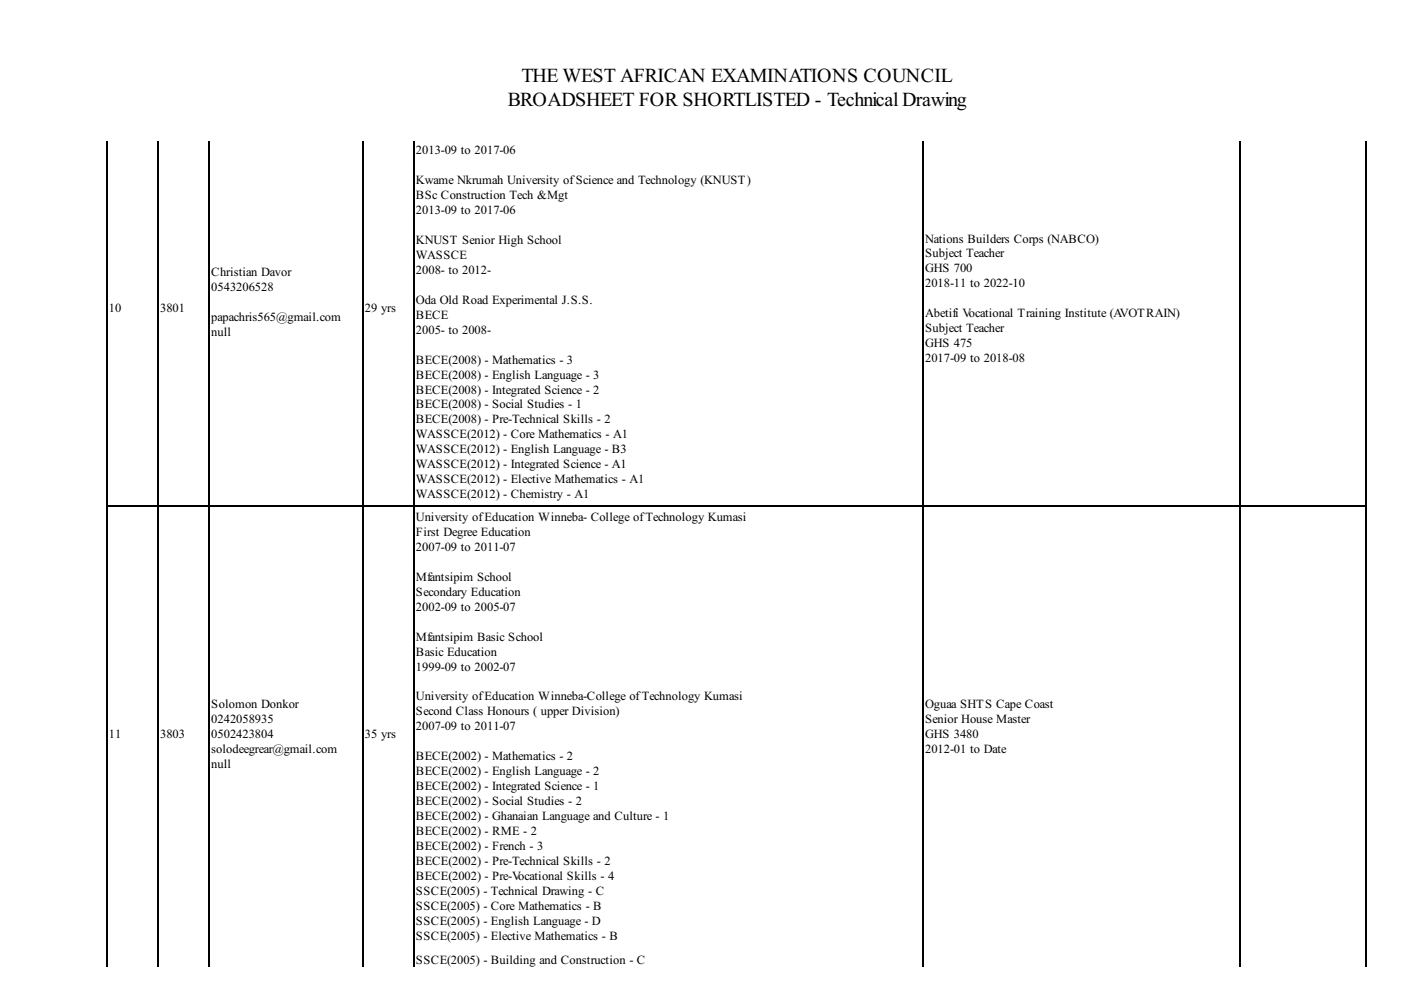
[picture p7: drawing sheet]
<svg xmlns="http://www.w3.org/2000/svg" width="297mm" height="210mm" viewBox="0 0 297 210" stroke-linecap="round" stroke-linejoin="round" font-family="sans-serif">
<defs><g id="words">
<g font-size="4.2">
<text x="110.6" y="17.3">THE WEST AFRICAN EXAMINATIONS COUNCIL</text>
<text x="107.6" y="22.6">BROADSHEET FOR SHORTLISTED - TechnicalDrawing</text>
</g>
<g font-size="2.6">
<text x="88.2" y="32.6">2013-09 to 2017-06</text>
<text x="88.2" y="39">Kwame Nkrumah University ofScience and Technology (KNUST)</text>
<text x="88.2" y="42.2">BSc Construction Tech &amp;Mgt</text>
<text x="88.2" y="45.3">2013-09 to 2017-06</text>
<text x="88.2" y="51.7">KNUST Senior High School</text>
<text x="196.1" y="51.4">Nations Builders Corps (NABCO)</text>
<text x="44.8" y="58.6">Christian Davor</text>
<text x="88.2" y="54.9">WASSCE</text>
<text x="88.2" y="58">2008- to 2012-</text>
<text x="196.1" y="54.6">Subject Teacher</text>
<text x="196.1" y="57.8">GHS 700</text>
<text x="44.8" y="61.7">0543206528</text>
<text x="88.2" y="64.4">Oda Old Road Experimental J.S.S.</text>
<text x="196.1" y="60.9">2018-11 to 2022-10</text>
<text x="23.1" y="66.2">10</text>
<text x="34" y="66.2">3801</text>
<text x="44.8" y="68.1">papachris565@gmail.com</text>
<text x="44.8" y="71.3">null</text>
<text x="77.3" y="66.2">29 yrs</text>
<text x="88.2" y="67.6">BECE</text>
<text x="88.2" y="70.7">2005- to 2008-</text>
<text x="196.1" y="67.3">Abetifi Vocational Training Institute (AVOTRAIN)</text>
<text x="196.1" y="70.5">Subject Teacher</text>
<text x="88.2" y="77.1">BECE(2008) - Mathematics - 3</text>
<text x="196.1" y="73.6">GHS 475</text>
<text x="196.1" y="76.8">2017-09 to 2018-08</text>
<text x="88.2" y="80.3">BECE(2008) - English Language - 3</text>
<text x="88.2" y="83.4">BECE(2008) - Integrated Science - 2</text>
<text x="88.2" y="86.6">BECE(2008) - Social Studies - 1</text>
<text x="88.2" y="89.8">BECE(2008) - Pre-Technical Skills - 2</text>
<text x="88.2" y="93">WASSCE(2012) - Core Mathematics - A1</text>
<text x="88.2" y="96.1">WASSCE(2012) - English Language - B3</text>
<text x="88.2" y="99.3">WASSCE(2012) - Integrated Science - A1</text>
<text x="88.2" y="102.5">WASSCE(2012) - Elective Mathematics - A1</text>
<text x="88.2" y="105.7">WASSCE(2012) - Chemistry - A1</text>
<text x="88.2" y="110.4">University ofEducation Winneba- College ofTechnology Kumasi</text>
<text x="88.2" y="113.6">First Degree Education</text>
<text x="88.2" y="116.8">2007-09 to 2011-07</text>
<text x="88.2" y="123.1">Mfantsipim School</text>
<text x="88.2" y="126.3">Secondary Education</text>
<text x="88.2" y="129.5">2002-09 to 2005-07</text>
<text x="88.2" y="135.8">Mfantsipim Basic School</text>
<text x="88.2" y="139">Basic Education</text>
<text x="88.2" y="142.2">1999-09 to 2002-07</text>
<text x="88.2" y="148.5">University ofEducation Winneba-College ofTechnology Kumasi</text>
<text x="44.8" y="150.1">Solomon Donkor</text>
<text x="44.8" y="153.3">0242058935</text>
<text x="88.2" y="151.7">Second Class Honours ( upper Division)</text>
<text x="88.2" y="154.9">2007-09 to 2011-07</text>
<text x="196.1" y="150.1">Oguaa SHTS Cape Coast</text>
<text x="196.1" y="153.3">Senior House Master</text>
<text x="23.1" y="156.5">11</text>
<text x="34" y="156.5">3803</text>
<text x="44.8" y="156.5">0502423804</text>
<text x="44.8" y="159.6">solodeegrear@gmail.com</text>
<text x="77.3" y="156.5">35 yrs</text>
<text x="88.2" y="161.2">BECE(2002) - Mathematics - 2</text>
<text x="196.1" y="156.5">GHS 3480</text>
<text x="196.1" y="159.6">2012-01 to Date</text>
<text x="44.8" y="162.8">null</text>
<text x="88.2" y="164.4">BECE(2002) - English Language - 2</text>
<text x="88.2" y="167.6">BECE(2002) - Integrated Science - 1</text>
<text x="88.2" y="170.7">BECE(2002) - Social Studies - 2</text>
<text x="88.2" y="173.9">BECE(2002) - Ghanaian Language and Culture - 1</text>
<text x="88.2" y="177.1">BECE(2002) - RME - 2</text>
<text x="88.2" y="180.3">BECE(2002) - French - 3</text>
<text x="88.2" y="183.4">BECE(2002) - Pre-Technical Skills - 2</text>
<text x="88.2" y="186.6">BECE(2002) - Pre-Vocational Skills - 4</text>
<text x="88.2" y="189.8">SSCE(2005) - Technical Drawing - C</text>
<text x="88.2" y="193">SSCE(2005) - Core Mathematics - B</text>
<text x="88.2" y="196.1">SSCE(2005) - English Language - D</text>
<text x="88.2" y="199.3">SSCE(2005) - Elective Mathematics - B</text>
<text x="88.2" y="204.3">SSCE(2005) - Building and Construction - C</text>
</g>
</g></defs>
<path d="M22.7 29.9v175M33.6 29.9v175M44.4 29.9v175M76.9 29.9v175M87.8 29.9v175M195.7 29.9v175M263 29.9v175M289.7 29.9v175M22.6 107.4h267.2" fill="none" stroke="#000" stroke-width=".26"/>
<use href="#words"/>
</svg>
